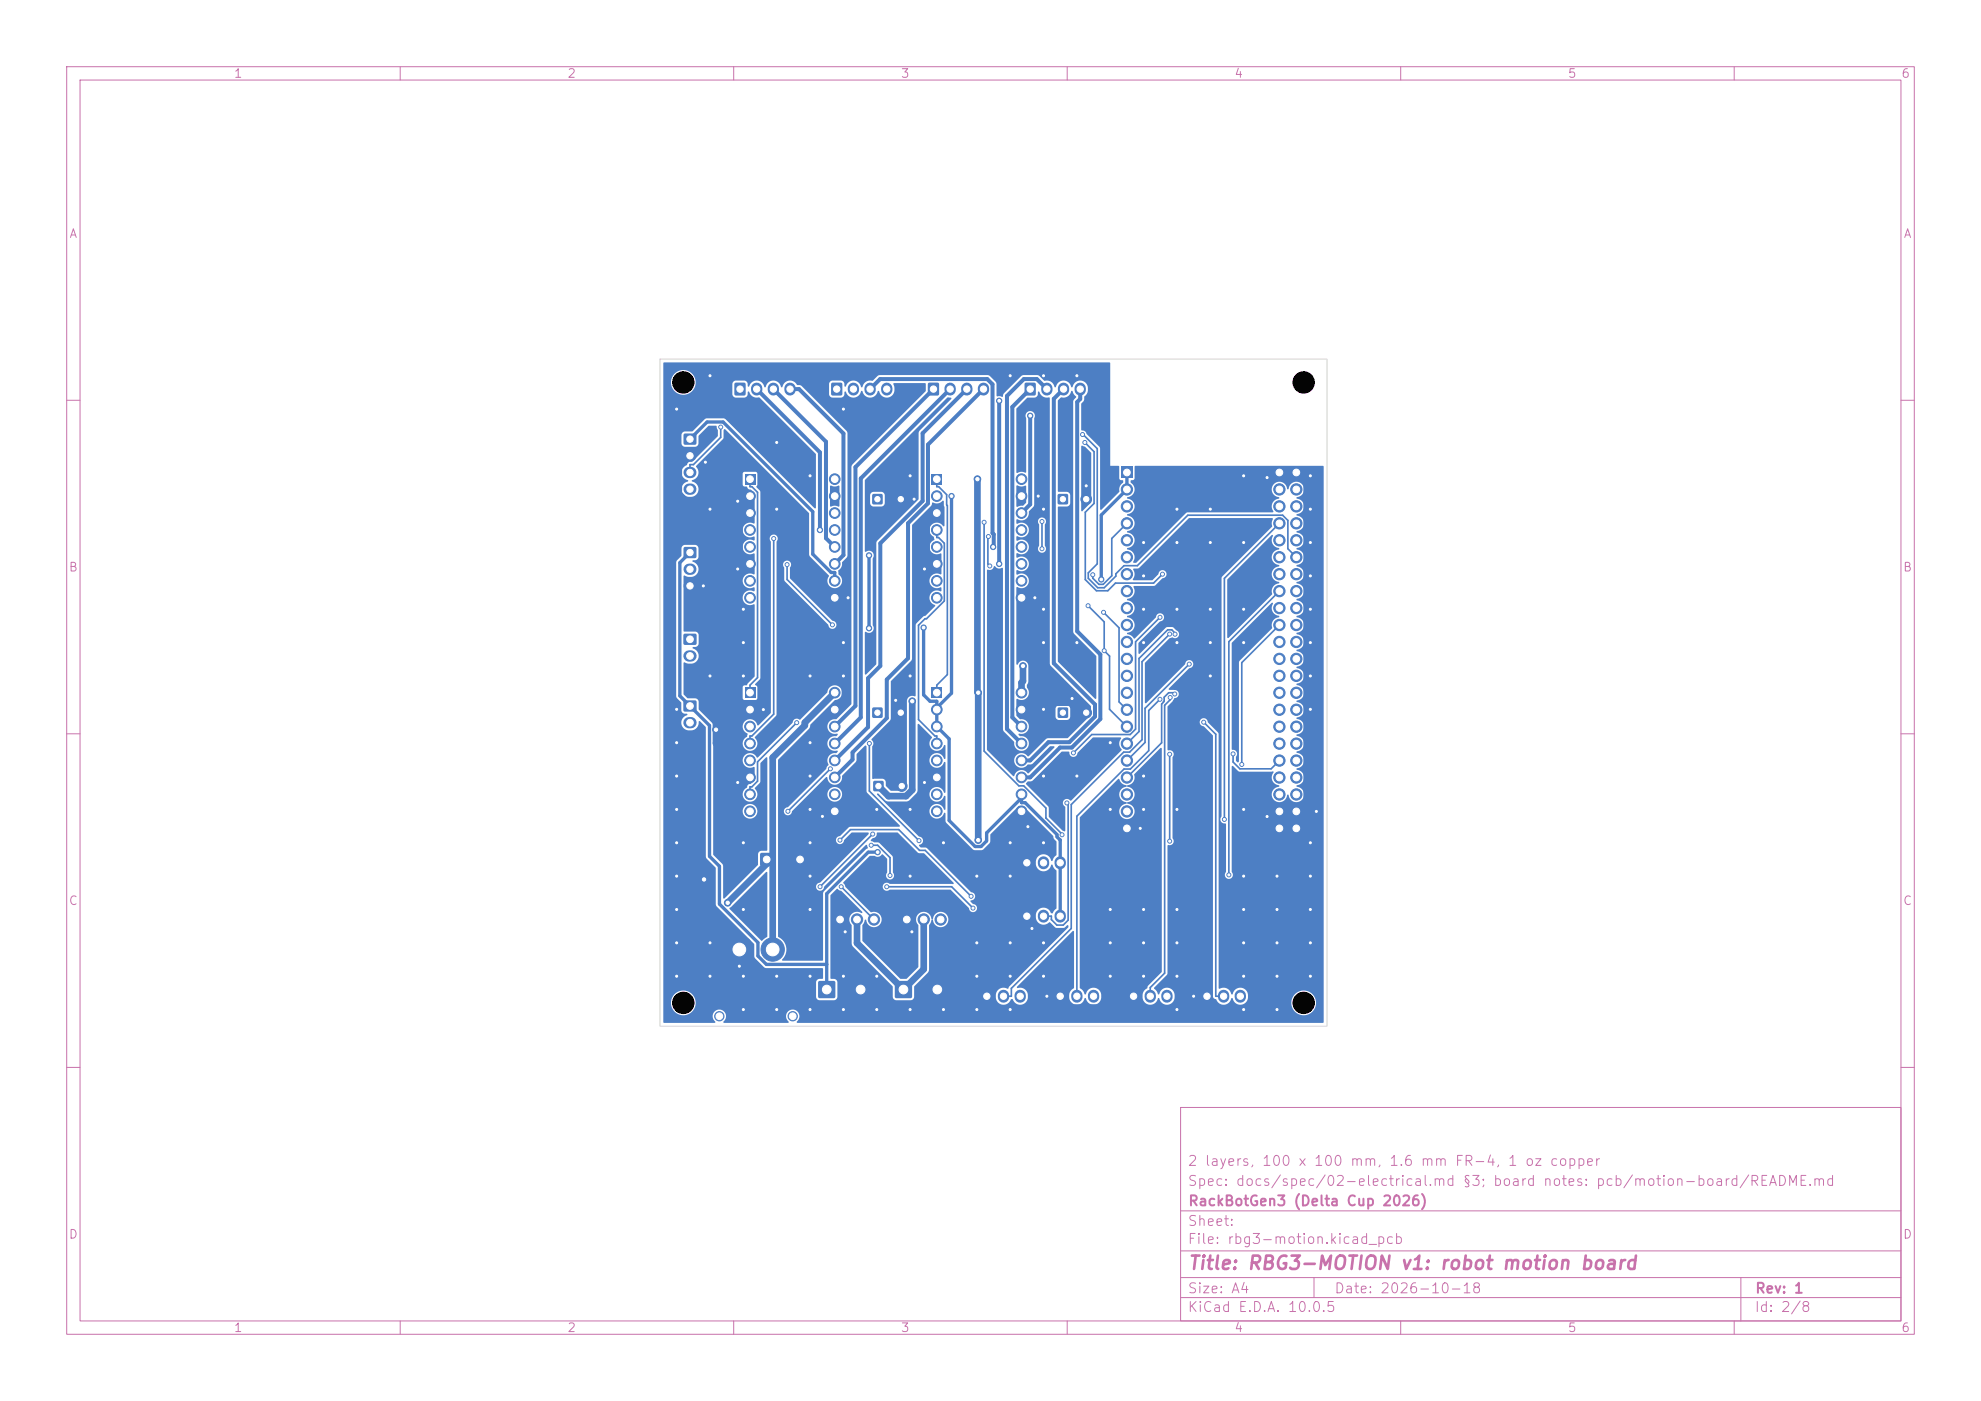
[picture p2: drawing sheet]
<svg xmlns="http://www.w3.org/2000/svg" width="297mm" height="210mm" viewBox="0 0 297 210" stroke-linecap="round" stroke-linejoin="round" font-family="sans-serif">
<defs><g id="words">
<text font-size="2" fill="#c872ab" x="178" y="190.8">Title: RBG3-MOTION v1: robot motion board</text>
<g font-size="1.5" fill="#c872ab">
<text x="178" y="178.1">Spec: docs/spec/02-electrical.md §3; board notes: pcb/motion-board/README.md</text>
<text x="178" y="175.1">2 layers, 100 x 100 mm, 1.6 mm FR-4, 1 oz copper</text>
<text x="178" y="184.1">Sheet:</text>
<text x="178" y="181.1">RackBotGen3 (Delta Cup 2026)</text>
<text x="178" y="186.8">File: rbg3-motion.kicad_pcb</text>
<text x="178" y="197">KiCad E.D.A. 10.0.5</text>
<text x="178" y="194.2">Size: A4</text>
<text x="200" y="194.2">Date: 2026-10-18</text>
<text x="263" y="197">Id: 2/8</text>
<text x="263" y="194.2">Rev: 1</text>
</g>
<g font-size="1.3" fill="#c872ab">
<text x="35" y="12">1</text>
<text x="85" y="12">2</text>
<text x="135" y="12">3</text>
<text x="185" y="12">4</text>
<text x="235" y="12">5</text>
<text x="285" y="12">6</text>
<text x="10.3" y="36">A</text>
<text x="285.3" y="36">A</text>
<text x="10.2" y="86">B</text>
<text x="285.2" y="86">B</text>
<text x="10.2" y="136">C</text>
<text x="285.2" y="136">C</text>
<text x="10.2" y="186">D</text>
<text x="285.2" y="186">D</text>
<text x="35" y="200">1</text>
<text x="85" y="200">2</text>
<text x="135" y="200">3</text>
<text x="185" y="200">4</text>
<text x="235" y="200">5</text>
<text x="285" y="200">6</text>
</g>
</g></defs>
<g fill="none" stroke="#c872ab" stroke-width=".15">
<path d="M10 10h277v190h-277zM12 12h273v186h-273zM60 10v2M110 10v2M160 10v2M210 10v2M260 10v2M10 60h2M285 60h2M10 110h2M285 110h2M10 160h2"/>
<path d="M177 166h108v32h-108zM285 160h2M60 198v2M110 198v2M160 198v2M177 194.5h108M177 191.5h108M177 187.5h108M177 181.5h108M197 191.5v3M210 198v2M260 198v2"/>
<path d="M261 191.5v6.5"/>
</g>
<path d="M169.2 148.4h1.5v1.8h-1.5z" fill="#4d7fc4"/>
<path d="M172.5 149.2v.3M175 149.2v.3" fill="none" stroke="#4d7fc4" stroke-width="1.7"/>
<path d="M153.7 57.4h1.5v1.8h-1.5z" fill="#4d7fc4"/>
<path d="M157 58.2v.2M159.5 58.2v.2M162 58.2v.2" fill="none" stroke="#4d7fc4" stroke-width="1.7"/>
<path d="M102.5 95.1h1.9v1.5h-1.9z" fill="#4d7fc4"/>
<path d="M103.3 98.3h.3" fill="none" stroke="#4d7fc4" stroke-width="1.7"/>
<path d="M130.8 106.1h1.5v1.5h-1.5z" fill="#4d7fc4"/>
<circle cx="135" cy="106.8" r=".8" fill="#4d7fc4" stroke="#4d7fc4" stroke-width=".15"/>
<path d="M130.8 74.1h1.5v1.5h-1.5z" fill="#4d7fc4"/>
<circle cx="135" cy="74.8" r=".8" fill="#4d7fc4" stroke="#4d7fc4" stroke-width=".15"/>
<path d="M158.6 74.1h1.5v1.5h-1.5z" fill="#4d7fc4"/>
<circle cx="162.9" cy="74.8" r=".8" fill="#4d7fc4" stroke="#4d7fc4" stroke-width=".15"/>
<path d="M168.1 70h1.7v1.7h-1.7z" fill="#4d7fc4"/>
<g fill="#4d7fc4" stroke="#4d7fc4" stroke-width=".15">
<circle cx="169" cy="73.4" r=".85"/>
<circle cx="169" cy="75.9" r=".85"/>
<circle cx="169" cy="78.4" r=".85"/>
<circle cx="169" cy="81" r=".85"/>
<circle cx="169" cy="83.5" r=".85"/>
<circle cx="169" cy="86.1" r=".85"/>
<circle cx="169" cy="88.6" r=".85"/>
<circle cx="169" cy="91.1" r=".85"/>
<circle cx="169" cy="93.7" r=".85"/>
<circle cx="169" cy="96.2" r=".85"/>
<circle cx="169" cy="98.8" r=".85"/>
<circle cx="169" cy="101.3" r=".85"/>
<circle cx="169" cy="103.8" r=".85"/>
<circle cx="169" cy="106.4" r=".85"/>
<circle cx="169" cy="108.9" r=".85"/>
<circle cx="169" cy="111.5" r=".85"/>
<circle cx="169" cy="114" r=".85"/>
<circle cx="169" cy="116.5" r=".85"/>
<circle cx="169" cy="119.1" r=".85"/>
<circle cx="169" cy="121.6" r=".85"/>
<circle cx="169" cy="124.2" r=".85"/>
<circle cx="191.8" cy="70.8" r=".85"/>
<circle cx="194.4" cy="70.8" r=".85"/>
<circle cx="191.8" cy="73.4" r=".85"/>
<circle cx="194.4" cy="73.4" r=".85"/>
<circle cx="191.8" cy="75.9" r=".85"/>
<circle cx="194.4" cy="75.9" r=".85"/>
<circle cx="191.8" cy="78.4" r=".85"/>
<circle cx="194.4" cy="78.4" r=".85"/>
<circle cx="191.8" cy="81" r=".85"/>
<circle cx="194.4" cy="81" r=".85"/>
<circle cx="191.8" cy="83.5" r=".85"/>
<circle cx="194.4" cy="83.5" r=".85"/>
<circle cx="191.8" cy="86.1" r=".85"/>
<circle cx="194.4" cy="86.1" r=".85"/>
<circle cx="191.8" cy="88.6" r=".85"/>
<circle cx="194.4" cy="88.6" r=".85"/>
<circle cx="191.8" cy="91.1" r=".85"/>
<circle cx="194.4" cy="91.1" r=".85"/>
<circle cx="191.8" cy="93.7" r=".85"/>
<circle cx="194.4" cy="93.7" r=".85"/>
<circle cx="191.8" cy="96.2" r=".85"/>
<circle cx="194.4" cy="96.2" r=".85"/>
<circle cx="191.8" cy="98.8" r=".85"/>
<circle cx="194.4" cy="98.8" r=".85"/>
<circle cx="191.8" cy="101.3" r=".85"/>
<circle cx="194.4" cy="101.3" r=".85"/>
<circle cx="191.8" cy="103.8" r=".85"/>
<circle cx="194.4" cy="103.8" r=".85"/>
<circle cx="191.8" cy="106.4" r=".85"/>
<circle cx="194.4" cy="106.4" r=".85"/>
<circle cx="191.8" cy="108.9" r=".85"/>
<circle cx="194.4" cy="108.9" r=".85"/>
<circle cx="191.8" cy="111.5" r=".85"/>
<circle cx="194.4" cy="111.5" r=".85"/>
<circle cx="191.8" cy="114" r=".85"/>
<circle cx="194.4" cy="114" r=".85"/>
<circle cx="191.8" cy="116.5" r=".85"/>
<circle cx="194.4" cy="116.5" r=".85"/>
<circle cx="191.8" cy="119.1" r=".85"/>
<circle cx="194.4" cy="119.1" r=".85"/>
<circle cx="191.8" cy="121.6" r=".85"/>
<circle cx="194.4" cy="121.6" r=".85"/>
<circle cx="191.8" cy="124.2" r=".85"/>
<circle cx="194.4" cy="124.2" r=".85"/>
</g>
<path d="M158.2 148.4h1.5v1.8h-1.5z" fill="#4d7fc4"/>
<path d="M161.5 149.2v.3M164 149.2v.3" fill="none" stroke="#4d7fc4" stroke-width="1.7"/>
<path d="M110.2 57.4h1.5v1.8h-1.5z" fill="#4d7fc4"/>
<path d="M113.4 58.2v.2M115.9 58.2v.2M118.4 58.2v.2" fill="none" stroke="#4d7fc4" stroke-width="1.7"/>
<path d="M114 127.9h1.9v1.9h-1.9z" fill="#4d7fc4"/>
<circle cx="119.9" cy="128.8" r="1" fill="#4d7fc4" stroke="#4d7fc4" stroke-width=".15"/>
<path d="M139.2 57.4h1.5v1.8h-1.5z" fill="#4d7fc4"/>
<path d="M142.4 58.2v.2M144.9 58.2v.2M147.5 58.2v.2" fill="none" stroke="#4d7fc4" stroke-width="1.7"/>
<path d="M153.2 128.4h1.5v1.8h-1.5z" fill="#4d7fc4"/>
<path d="M156.5 129.2v.3M159 129.2v.3" fill="none" stroke="#4d7fc4" stroke-width="1.7"/>
<path d="M153.2 136.4h1.5v1.8h-1.5z" fill="#4d7fc4"/>
<path d="M156.5 137.2v.3M159 137.2v.3" fill="none" stroke="#4d7fc4" stroke-width="1.7"/>
<path d="M134.2 147.1h2.5v2.5h-2.5z" fill="#4d7fc4"/>
<circle cx="140.5" cy="148.3" r="1.3" fill="#4d7fc4" stroke="#4d7fc4" stroke-width=".15"/>
<path d="M158.6 106.1h1.5v1.5h-1.5z" fill="#4d7fc4"/>
<circle cx="162.9" cy="106.8" r=".8" fill="#4d7fc4" stroke="#4d7fc4" stroke-width=".15"/>
<path d="M135.1 137h1.7v1.7h-1.7z" fill="#4d7fc4"/>
<g fill="#4d7fc4" stroke="#4d7fc4" stroke-width=".15">
<circle cx="138.5" cy="137.8" r=".85"/>
<circle cx="141" cy="137.8" r=".85"/>
</g>
<path d="M139.6 71h1.6v1.6h-1.6z" fill="#4d7fc4"/>
<g fill="#4d7fc4" stroke="#4d7fc4" stroke-width=".15">
<circle cx="140.4" cy="74.4" r=".8"/>
<circle cx="140.4" cy="76.9" r=".8"/>
<circle cx="140.4" cy="79.4" r=".8"/>
<circle cx="140.4" cy="82" r=".8"/>
<circle cx="140.4" cy="84.5" r=".8"/>
<circle cx="140.4" cy="87.1" r=".8"/>
<circle cx="140.4" cy="89.6" r=".8"/>
<circle cx="153.2" cy="89.6" r=".8"/>
<circle cx="153.2" cy="87.1" r=".8"/>
<circle cx="153.2" cy="84.5" r=".8"/>
<circle cx="153.2" cy="82" r=".8"/>
<circle cx="153.2" cy="79.4" r=".8"/>
<circle cx="153.2" cy="76.9" r=".8"/>
<circle cx="153.2" cy="74.4" r=".8"/>
<circle cx="153.2" cy="71.8" r=".8"/>
</g>
<path d="M102.5 65h1.8v1.6h-1.8z" fill="#4d7fc4"/>
<path d="M103.3 68.3h.3M103.3 70.8h.3M103.3 73.3h.3" fill="none" stroke="#4d7fc4" stroke-width="1.7"/>
<path d="M102.5 105.1h1.9v1.5h-1.9z" fill="#4d7fc4"/>
<path d="M103.3 108.3h.3" fill="none" stroke="#4d7fc4" stroke-width="1.7"/>
<path d="M122.7 147.1h2.5v2.5h-2.5z" fill="#4d7fc4"/>
<circle cx="129" cy="148.3" r="1.3" fill="#4d7fc4" stroke="#4d7fc4" stroke-width=".15"/>
<path d="M139.6 103h1.6v1.6h-1.6z" fill="#4d7fc4"/>
<g fill="#4d7fc4" stroke="#4d7fc4" stroke-width=".15">
<circle cx="140.4" cy="106.4" r=".8"/>
<circle cx="140.4" cy="108.9" r=".8"/>
<circle cx="140.4" cy="111.4" r=".8"/>
<circle cx="140.4" cy="114" r=".8"/>
<circle cx="140.4" cy="116.5" r=".8"/>
<circle cx="140.4" cy="119.1" r=".8"/>
<circle cx="140.4" cy="121.6" r=".8"/>
<circle cx="153.2" cy="121.6" r=".8"/>
<circle cx="153.2" cy="119.1" r=".8"/>
<circle cx="153.2" cy="116.5" r=".8"/>
<circle cx="153.2" cy="114" r=".8"/>
<circle cx="153.2" cy="111.4" r=".8"/>
<circle cx="153.2" cy="108.9" r=".8"/>
<circle cx="153.2" cy="106.4" r=".8"/>
<circle cx="153.2" cy="103.8" r=".8"/>
</g>
<path d="M111.6 71h1.6v1.6h-1.6z" fill="#4d7fc4"/>
<g fill="#4d7fc4" stroke="#4d7fc4" stroke-width=".15">
<circle cx="112.4" cy="74.4" r=".8"/>
<circle cx="112.4" cy="76.9" r=".8"/>
<circle cx="112.4" cy="79.4" r=".8"/>
<circle cx="112.4" cy="82" r=".8"/>
<circle cx="112.4" cy="84.5" r=".8"/>
<circle cx="112.4" cy="87.1" r=".8"/>
<circle cx="112.4" cy="89.6" r=".8"/>
<circle cx="125.1" cy="89.6" r=".8"/>
<circle cx="125.1" cy="87.1" r=".8"/>
<circle cx="125.1" cy="84.5" r=".8"/>
<circle cx="125.1" cy="82" r=".8"/>
<circle cx="125.1" cy="79.4" r=".8"/>
<circle cx="125.1" cy="76.9" r=".8"/>
<circle cx="125.1" cy="74.4" r=".8"/>
<circle cx="125.1" cy="71.8" r=".8"/>
</g>
<path d="M131 117.1h1.4v1.5h-1.4z" fill="#4d7fc4"/>
<circle cx="135.2" cy="117.8" r=".8" fill="#4d7fc4" stroke="#4d7fc4" stroke-width=".15"/>
<path d="M102.5 82h1.8v1.6h-1.8z" fill="#4d7fc4"/>
<path d="M103.3 85.3h.3M103.3 87.8h.3" fill="none" stroke="#4d7fc4" stroke-width="1.7"/>
<g fill="#4d7fc4" stroke="#4d7fc4" stroke-width=".15">
<circle cx="118.8" cy="152.3" r=".7"/>
<circle cx="107.8" cy="152.3" r=".7"/>
</g>
<path d="M109.3 140.9l.2-.2 .4-.1h1.9l.5 .1 .2 .3 .1 .4v1.9l-.2 .5-.2 .2-.4 .1h-1.9l-.5-.2-.2-.3-.1-.3v-1.9z" fill="#4d7fc4"/>
<circle cx="115.8" cy="142.3" r="1.75" fill="#4d7fc4" stroke="#4d7fc4" stroke-width=".15"/>
<path d="M147.2 148.4h1.5v1.8h-1.5z" fill="#4d7fc4"/>
<path d="M150.5 149.2v.3M153 149.2v.3" fill="none" stroke="#4d7fc4" stroke-width="1.7"/>
<path d="M180.2 148.4h1.5v1.8h-1.5z" fill="#4d7fc4"/>
<path d="M183.5 149.2v.3M186 149.2v.3" fill="none" stroke="#4d7fc4" stroke-width="1.7"/>
<path d="M111.6 103h1.6v1.6h-1.6z" fill="#4d7fc4"/>
<g fill="#4d7fc4" stroke="#4d7fc4" stroke-width=".15">
<circle cx="112.4" cy="106.4" r=".8"/>
<circle cx="112.4" cy="108.9" r=".8"/>
<circle cx="112.4" cy="111.4" r=".8"/>
<circle cx="112.4" cy="114" r=".8"/>
<circle cx="112.4" cy="116.5" r=".8"/>
<circle cx="112.4" cy="119.1" r=".8"/>
<circle cx="112.4" cy="121.6" r=".8"/>
<circle cx="125.1" cy="121.6" r=".8"/>
<circle cx="125.1" cy="119.1" r=".8"/>
<circle cx="125.1" cy="116.5" r=".8"/>
<circle cx="125.1" cy="114" r=".8"/>
<circle cx="125.1" cy="111.4" r=".8"/>
<circle cx="125.1" cy="108.9" r=".8"/>
<circle cx="125.1" cy="106.4" r=".8"/>
<circle cx="125.1" cy="103.8" r=".8"/>
</g>
<path d="M125.1 137h1.7v1.7h-1.7z" fill="#4d7fc4"/>
<g fill="#4d7fc4" stroke="#4d7fc4" stroke-width=".15">
<circle cx="128.5" cy="137.8" r=".85"/>
<circle cx="131" cy="137.8" r=".85"/>
</g>
<path d="M124.7 57.4h1.5v1.8h-1.5z" fill="#4d7fc4"/>
<path d="M127.9 58.2v.2M130.4 58.2v.2M132.9 58.2v.2" fill="none" stroke="#4d7fc4" stroke-width="1.7"/>
<g fill="#4d7fc4" stroke="#4d7fc4" stroke-width=".15">
<circle cx="130.3" cy="94.2" r=".4"/>
<circle cx="130.3" cy="83.3" r=".4"/>
<circle cx="131.6" cy="127.7" r=".4"/>
<circle cx="151.5" cy="151.3" r=".3"/>
<circle cx="191.5" cy="131.3" r=".3"/>
<circle cx="155.2" cy="89.6" r=".3"/>
<circle cx="110.8" cy="144.8" r=".3"/>
<circle cx="105.4" cy="87.8" r=".3"/>
<circle cx="121.4" cy="116.3" r=".3"/>
<circle cx="101.4" cy="121.3" r=".3"/>
<circle cx="136.4" cy="131.3" r=".3"/>
<circle cx="196.5" cy="81.3" r=".3"/>
<circle cx="166.5" cy="146.3" r=".3"/>
<circle cx="101.4" cy="61.3" r=".3"/>
<circle cx="116.4" cy="146.3" r=".3"/>
<circle cx="111.4" cy="101.3" r=".3"/>
<circle cx="171" cy="124.2" r=".3"/>
<circle cx="121.4" cy="121.3" r=".3"/>
<circle cx="176.5" cy="141.3" r=".3"/>
<circle cx="106.4" cy="146.3" r=".3"/>
<circle cx="196.5" cy="146.3" r=".3"/>
<circle cx="101.4" cy="131.3" r=".3"/>
<circle cx="131.4" cy="121.3" r=".3"/>
<circle cx="181.5" cy="76.3" r=".3"/>
<circle cx="156.5" cy="56.3" r=".3"/>
<circle cx="181.5" cy="101.3" r=".3"/>
<circle cx="141.4" cy="151.3" r=".3"/>
<circle cx="111.4" cy="126.3" r=".3"/>
<circle cx="181.5" cy="91.3" r=".3"/>
<circle cx="186.5" cy="96.3" r=".3"/>
<circle cx="126.4" cy="101.3" r=".3"/>
<circle cx="156.5" cy="116.3" r=".3"/>
<circle cx="151.5" cy="126.3" r=".3"/>
<circle cx="138.6" cy="85.3" r=".3"/>
<circle cx="136.7" cy="139.7" r=".3"/>
<circle cx="137" cy="74.8" r=".3"/>
<circle cx="111.4" cy="136.3" r=".3"/>
<circle cx="186.5" cy="136.3" r=".3"/>
<circle cx="146.5" cy="131.3" r=".3"/>
<circle cx="176.5" cy="76.3" r=".3"/>
<circle cx="196.5" cy="126.3" r=".3"/>
<circle cx="197.4" cy="121.6" r=".3"/>
<circle cx="176.5" cy="151.3" r=".3"/>
<circle cx="127.1" cy="89.6" r=".3"/>
<circle cx="190" cy="71.6" r=".3"/>
<circle cx="126.4" cy="151.3" r=".3"/>
<circle cx="101.4" cy="141.3" r=".3"/>
<circle cx="106.4" cy="141.3" r=".3"/>
<circle cx="176.5" cy="96.3" r=".3"/>
<circle cx="111.4" cy="151.3" r=".3"/>
<circle cx="186.5" cy="146.3" r=".3"/>
<circle cx="186.5" cy="91.3" r=".3"/>
<circle cx="121.4" cy="71.3" r=".3"/>
<circle cx="154.7" cy="139.2" r=".3"/>
<circle cx="151.5" cy="141.3" r=".3"/>
<circle cx="196.5" cy="136.3" r=".3"/>
<circle cx="101.4" cy="146.3" r=".3"/>
<circle cx="107.3" cy="109.4" r=".5"/>
<circle cx="191.5" cy="141.3" r=".3"/>
<circle cx="136.4" cy="101.3" r=".3"/>
<circle cx="101.4" cy="116.3" r=".3"/>
<circle cx="101.4" cy="136.3" r=".3"/>
<circle cx="151.5" cy="146.3" r=".3"/>
<circle cx="121.4" cy="136.3" r=".3"/>
<circle cx="186.5" cy="151.3" r=".3"/>
<circle cx="171.5" cy="146.3" r=".3"/>
<circle cx="111.4" cy="96.3" r=".3"/>
<circle cx="161.5" cy="56.3" r=".3"/>
<circle cx="101.4" cy="126.3" r=".3"/>
<circle cx="171.5" cy="81.3" r=".3"/>
<circle cx="110.6" cy="117.3" r=".3"/>
<circle cx="176.5" cy="91.3" r=".3"/>
<circle cx="131.4" cy="146.3" r=".3"/>
<circle cx="179" cy="149.3" r=".3"/>
<circle cx="157" cy="149.3" r=".3"/>
<circle cx="121.4" cy="126.3" r=".3"/>
<circle cx="106.4" cy="101.3" r=".3"/>
<circle cx="181.5" cy="96.3" r=".3"/>
<circle cx="151.5" cy="56.3" r=".3"/>
<circle cx="126.7" cy="139.7" r=".3"/>
<circle cx="155.7" cy="74.4" r=".3"/>
<circle cx="105.8" cy="69.3" r=".3"/>
<circle cx="186.5" cy="121.3" r=".3"/>
<circle cx="136.4" cy="151.3" r=".3"/>
<circle cx="196.5" cy="76.3" r=".3"/>
<circle cx="191.5" cy="136.3" r=".3"/>
<circle cx="138.6" cy="117.3" r=".3"/>
<circle cx="156.5" cy="146.3" r=".3"/>
<circle cx="123.3" cy="122.4" r=".3"/>
<circle cx="121.4" cy="146.3" r=".3"/>
<circle cx="131.4" cy="151.3" r=".3"/>
<circle cx="146.5" cy="141.3" r=".3"/>
<circle cx="196.5" cy="86.3" r=".3"/>
<circle cx="106.4" cy="76.3" r=".3"/>
<circle cx="156.5" cy="91.3" r=".3"/>
<circle cx="196.5" cy="141.3" r=".3"/>
<circle cx="101.4" cy="106.3" r=".3"/>
<circle cx="166.5" cy="111.3" r=".3"/>
<circle cx="126.4" cy="61.3" r=".3"/>
<circle cx="101.4" cy="111.3" r=".3"/>
<circle cx="171.5" cy="121.3" r=".3"/>
<circle cx="111.4" cy="146.3" r=".3"/>
<circle cx="196.5" cy="106.3" r=".3"/>
<circle cx="136.4" cy="71.3" r=".3"/>
<circle cx="186.5" cy="71.3" r=".3"/>
<circle cx="116.4" cy="76.3" r=".3"/>
<circle cx="136.4" cy="121.3" r=".3"/>
<circle cx="162.9" cy="72.8" r=".3"/>
<circle cx="121.4" cy="111.3" r=".3"/>
<circle cx="191.5" cy="151.3" r=".3"/>
<circle cx="176.5" cy="121.3" r=".3"/>
<circle cx="166.5" cy="136.3" r=".3"/>
<circle cx="121.4" cy="131.3" r=".3"/>
<circle cx="134.3" cy="105" r=".3"/>
<circle cx="110.6" cy="85.3" r=".3"/>
<circle cx="126.4" cy="146.3" r=".3"/>
<circle cx="154.1" cy="123.9" r=".3"/>
<circle cx="156.5" cy="141.3" r=".3"/>
<circle cx="166.5" cy="141.3" r=".3"/>
<circle cx="160.7" cy="104.7" r=".3"/>
<circle cx="126.4" cy="96.3" r=".3"/>
<circle cx="191.5" cy="146.3" r=".3"/>
<circle cx="181.5" cy="81.3" r=".3"/>
<circle cx="186.5" cy="81.3" r=".3"/>
<circle cx="156.5" cy="126.3" r=".3"/>
<circle cx="114.4" cy="106.4" r=".3"/>
<circle cx="171.5" cy="116.3" r=".3"/>
<circle cx="106.4" cy="56.3" r=".3"/>
<circle cx="171.5" cy="141.3" r=".3"/>
<circle cx="196.5" cy="96.3" r=".3"/>
<circle cx="176.5" cy="146.3" r=".3"/>
<circle cx="176.5" cy="81.3" r=".3"/>
<circle cx="146.5" cy="146.3" r=".3"/>
<circle cx="156.5" cy="106.3" r=".3"/>
<circle cx="141.4" cy="126.3" r=".3"/>
<circle cx="171.5" cy="96.3" r=".3"/>
<circle cx="176.5" cy="136.3" r=".3"/>
<circle cx="156.5" cy="96.3" r=".3"/>
<circle cx="196.5" cy="71.3" r=".3"/>
<circle cx="161.5" cy="116.3" r=".3"/>
<circle cx="121.4" cy="101.3" r=".3"/>
<circle cx="151.5" cy="131.3" r=".3"/>
<circle cx="166.5" cy="121.3" r=".3"/>
<circle cx="186.5" cy="131.3" r=".3"/>
<circle cx="116.4" cy="66.3" r=".3"/>
<circle cx="146.5" cy="151.3" r=".3"/>
<circle cx="116.4" cy="151.3" r=".3"/>
<circle cx="111.4" cy="91.3" r=".3"/>
<circle cx="110.6" cy="75.1" r=".3"/>
<circle cx="186.5" cy="141.3" r=".3"/>
<circle cx="156.5" cy="76.3" r=".3"/>
<circle cx="171.5" cy="86.3" r=".3"/>
<circle cx="196.5" cy="91.3" r=".3"/>
<circle cx="171.5" cy="91.3" r=".3"/>
<circle cx="196.5" cy="131.3" r=".3"/>
<circle cx="171.5" cy="136.3" r=".3"/>
<circle cx="105.6" cy="131.8" r=".5"/>
<circle cx="161.5" cy="96.3" r=".3"/>
<circle cx="190" cy="122.4" r=".3"/>
<circle cx="196.5" cy="101.3" r=".3"/>
<circle cx="121.4" cy="151.3" r=".3"/>
<circle cx="175.4" cy="104.6" r=".3"/>
<circle cx="142.7" cy="74.4" r=".4"/>
<circle cx="165.1" cy="86.9" r=".4"/>
<circle cx="138.5" cy="94.1" r=".4"/>
<circle cx="165.5" cy="97.5" r=".3"/>
<circle cx="163.1" cy="90.8" r=".3"/>
<circle cx="116" cy="80.7" r=".3"/>
<circle cx="146.7" cy="103.8" r=".5"/>
<circle cx="153.4" cy="99.8" r=".5"/>
<circle cx="109.1" cy="135.3" r=".5"/>
<circle cx="146.7" cy="125.9" r=".5"/>
<circle cx="146.5" cy="71.8" r=".5"/>
<circle cx="162.3" cy="65.1" r=".3"/>
<circle cx="186.2" cy="114.6" r=".3"/>
<circle cx="165.5" cy="91.8" r=".3"/>
<circle cx="163.8" cy="86.2" r=".3"/>
<circle cx="118" cy="84.6" r=".3"/>
<circle cx="124.8" cy="93.7" r=".3"/>
<circle cx="156.2" cy="78.2" r=".3"/>
<circle cx="156.2" cy="82.3" r=".3"/>
<circle cx="148.2" cy="80.4" r=".3"/>
<circle cx="148.4" cy="84.8" r=".3"/>
<circle cx="119.4" cy="108.3" r=".3"/>
<circle cx="124.5" cy="115.2" r=".3"/>
<circle cx="118.1" cy="121.6" r=".3"/>
<circle cx="176.2" cy="95.1" r=".3"/>
<circle cx="178.3" cy="99.6" r=".3"/>
<circle cx="176.1" cy="104" r=".3"/>
<circle cx="183.6" cy="122.8" r=".3"/>
<circle cx="108.1" cy="64" r=".3"/>
<circle cx="162.6" cy="66.3" r=".3"/>
<circle cx="174.3" cy="86.1" r=".3"/>
<circle cx="132.9" cy="132.9" r=".3"/>
<circle cx="145.9" cy="136.1" r=".3"/>
<circle cx="184.2" cy="131.1" r=".3"/>
<circle cx="130.8" cy="125" r=".3"/>
<circle cx="160.9" cy="112.9" r=".3"/>
<circle cx="122.9" cy="132.9" r=".3"/>
<circle cx="173.9" cy="92.5" r=".3"/>
<circle cx="145.6" cy="134.4" r=".3"/>
<circle cx="125.9" cy="125.9" r=".3"/>
<circle cx="159.2" cy="125.1" r=".3"/>
<circle cx="147.5" cy="78.3" r=".3"/>
<circle cx="184.9" cy="113" r=".3"/>
<circle cx="173.9" cy="104.8" r=".3"/>
<circle cx="133.4" cy="131.2" r=".3"/>
<circle cx="130.6" cy="126.7" r=".3"/>
<circle cx="130.3" cy="111.4" r=".3"/>
<circle cx="137.8" cy="126" r=".3"/>
<circle cx="122.9" cy="79.4" r=".4"/>
<circle cx="175.4" cy="126.1" r=".3"/>
<circle cx="175.4" cy="113.1" r=".3"/>
<circle cx="160" cy="120.4" r=".3"/>
<circle cx="136.8" cy="105.1" r=".5"/>
<circle cx="180.5" cy="108.3" r=".3"/>
<circle cx="126.1" cy="132.9" r=".3"/>
<circle cx="149.8" cy="84.5" r=".4"/>
<circle cx="149.8" cy="60.1" r=".4"/>
<circle cx="148.9" cy="82" r=".4"/>
<circle cx="154.5" cy="62.3" r=".4"/>
<circle cx="175.4" cy="95" r=".3"/>
</g>
<path d="M103.4 65.8l2.6-2.5h2.4l13.5 13.4v6.4l2.7 2.7h.5v1.3M142.7 74.4v29.5l-1.9 1.8h-.4M169 70.8v2.6l-3.9 3.8v9.7M103.4 82.8l-1.5 1.5v20l4.5 4.5v19.6l1.5 1.4v5.7l5.7 5.8v2l1.3 1.3h9M130.3 83.3v10.9M138.5 94.1v10.1l.9 .9h1v3.8l1.9 1.9v12.2l3.9 3.9h.9l.8-.8v-1.3l5.3-5.2M153.2 119.1v1.2h.5l4.8 4.8v.3l.5 .5M131.6 127.7h-1.4l-6.3 6.3v14.3M159 125.9h.1M159 125.9v11.4" fill="none" stroke="#4d7fc4" stroke-width=".5"/>
<g fill="none" stroke="#4d7fc4" stroke-width="1">
<path d="M103.4 68.3l-1.6 1.7v4l2.8 2.9h7.8v-2.5M110.9 76.9v6l1.5 1.6M140.4 76.9l-1.5 1.5v4.6l1.5 1.5M146.5 71.8l.2 54.1M194.4 70.8l1.5 1.6v47.7l-1.5 1.5v2.6M103.4 87.8v1.6l3.9 3.9v18.1l5.1 5.1M125.1 89.6v1.5l1.6 1.5v12.2l-1.6 1.6M153.2 89.6v1.5l2 2v12.7l-.5 .6h-1.5M153.4 99.8v2.3l-.2 .2v1.5M112.4 106.4h-1.5l-3 3h-.6M125.1 103.8l-4.4 4.5v.4l-4.9 4.9v28.7M135 106.8v10.9l.2 .1"/>
<path d="M136.8 105.1v13.3l-1 .9h-2.6l-1.5-1.5M155.2 105.3h6.1l1.6 1.5M105.6 131.8v5.2l5.2 5.3M115.8 128.8h-.9v.7l-5.8 5.8M125.1 121.6v1.5l-5.2 5.2v.5M125.9 137.8v7.5l3.1 3M128.5 137.8v3.6l6.9 6.9 3.1-3v-7.5M153.2 121.6v1.5l.8 .8v13.4M191.8 121.6v2.6M159 149.3l1.7 1.7h7.5l1.8-1.7"/>
</g>
<g fill="none" stroke="#4d7fc4" stroke-width=".25">
<path d="M108.1 64v1.6l-4.1 4h-.6v1.2M112.4 71.8v1.2h.3l.9 .8v27.8l-1.2 1.1v1.1M140.4 79.4v1.2h.3l.9 .8v8.7l-2.7 2.6h-.2l-1 1v14.2l2.5 2.4h.2v1.1M140.4 71.8v1.2h.3l1.2 1.2v1.5l.1 .1v25.3l-1.6 1.6v1.1M147.5 78.3v34.3l5.3 5.2h.7l3.3 3.3v1.5M156.2 78.2v4.1M162.3 65.1l2.2 2.1v17.3l-1.3 1.4v.8l1.4 1.4h1l1.7-1.7v-.4l1.2-1.2h2l7.6-7.6h14.2l.8 .8v4.3l1.3 1.2M162.6 66.3l1.4 1.4v7.8l-1.3 1.3v10.1l1.7 1.7h1.7l1.1-1.2h5.7l1.4-1.3M169 78.4l-2.3 2.3v5.6l-1.3 1.3h-.6l-1-.9v-.5M191.8 78.4l-8.2 8.3v36.1M116 80.7v26.4l-3.3 3.2h-.3v1.1M118 84.6v2.3l6.8 6.8"/>
<path d="M148.2 80.4l-.1 4.2 .3 .2M163.1 90.8l2.4 2.4v4.3l.9 .8v8l2.6 2.6M165.5 91.8l2.3 2.3v11.1l1.2 1.2M173.9 92.5l-3.6 3.7v13.1l-.9 .8h-5.7l-2.8 2.8M175.4 95l-4.2 4.2v11.7l-1.8 1.8h-.9l-7.9 7.9v18.6l-9 9v1.1h-1.1M176.2 95.1v-.2l-.5-.5h-.6l-4.3 4.3v11l-1.8 1.8M178.3 99.6l-6.6 6.6v5.1l-2.7 2.7M191.8 93.7l-5.6 5.6v15.3M191.8 88.6l-7.6 7.6v34.9M119.4 108.3l-5.8 5.9v2.9l-.9 .8h-.3v1.2M124.5 115.2l-6.4 6.4M130.3 111.4v7.2l7.5 7.4"/>
<path d="M173.9 104.8l-1.7 1.7v6l-2.7 2.8h-1l-7 7v27M175.4 113.1v13M175.4 104.6v.3l-.8 .8v40.2l-2.1 2.1v1.3M176.1 104l-.2-.2h-.7l-.7 .7a1.09 1.09 0 0 1-.3 1v5.8l-5.2 5.2M180.5 108.3l1.8 1.8v39.2h1.2M184.9 113v1.2l1 1h4.7l1.2-1.2M125.9 125.9l1.6-1.5h7.2l3.2 3.1h.8l6.9 6.9M126.1 132.9l4.9 4.9M130.6 126.7h1l1.8 1.9v2.6M130.8 125l-7.9 7.9M132.9 132.9h9.8l3.2 3.2M156.8 122.6h.1"/>
<path d="M156.8 122.6l2.4 2.5M160 120.4l.1 .1v17.4l-.7 .8h-.9l-.9-.9v-.5h-1.1"/>
</g>
<g fill="none" stroke="#4d7fc4" stroke-width=".6">
<path d="M113.4 58.3l9.5 9.5v11.6M115.9 58.3l7.9 7.9v14.5l1.3 1.3M118.4 58.3h1.4l6.7 6.7v18.2l-1.4 1.3M130.4 58.3l1.6-1.5h16l.8 .8v22.3l.2 .2v1.8l-.1 .1M139.9 58.3l-11.6 11.7v35.8l-3.2 3.1M142.4 58.3l-13.3 13.4v35.8l-4 3.9M144.9 58.3l-6.6 6.6v10.2l-6.3 6.3v18.4l-1.9 1.9v7.3l-5 5M147.5 58.3l-8.4 8.3v8.8l-3 3v20.3l-3.1 3.2v5.7l-5.2 5.2v1.1l-2.7 2.6M154.5 58.3l-2.7 2.7v46.5l1.4 1.4M157 58.3l-1.6-1.5h-1.9l-2.5 2.6v49.9l2.2 2.1M159.5 58.3l-1.5 1.5v39.6l6.2 6.2v1.8l-3.9 3.9h-3.1l-2.7 2.7h-1.3M162 58.3v1.5l-.5 .5v34.3l3.5 3.5v9.7l-4.3 4.3h-1.8l-4.4 4.4h-1.3"/>
<path d="M149.8 60.1v24.4M154.5 62.3v13.3l-1.3 1.3"/>
</g>
<g fill="#4d7fc4">
<path d="M124.5 72.8h.1a1.48 1.48 0 0 0 1.2 0l.1 3-.2 .2-.5-.2-.7 .2-.1-.1z"/>
<path d="M99.5 54.4l66.8-.1 .2 .1v15.4l1.3 .1v1.8l.1 .2 .5 .1v.4a1.35 1.35 0 0 0-.6 1.3l-2.7 2.7h-.1l-.1-9.2-.1-.2-1.9-2a.75 .75 0 0 0-.8-.5v-4a1.28 1.28 0 0 0 .5-1.1 1.3 1.3 0 0 0 .5-1.4 1.19 1.19 0 0 0-1.2-1 1.19 1.19 0 0 0-1.2 1.1l-.1-.1a1.2 1.2 0 0 0-1.2-1 1.2 1.2 0 0 0-1.2 1.1l-.1-.1a1.27 1.27 0 0 0-1.6-.9l-.7-.8-.3-.1-2.2 .1-2.8 2.7-.2 .5h-.1l-.8-.1v-2l-1-1.1-.3-.1h-16.2l-.3 .1-.8 .8a1.27 1.27 0 0 0-1.6 1l-.1-.1a1.18 1.18 0 0 0-1.1-1 1.18 1.18 0 0 0-1.2 .9l-.2-.1a.6 .6 0 0 0-.5-.8h-1.3l-.3 .2-.2 .4v1.5a.54 .54 0 0 0 .5 .5l1.5-.1 .3-.3v-.5h.2a1.21 1.21 0 0 0 1.2 .9 1.21 1.21 0 0 0 1.2-1h.1a1.2 1.2 0 0 0 1.2 1 1.2 1.2 0 0 0 1.2-1h.1a1.16 1.16 0 0 0 1.2 1 1.16 1.16 0 0 0 1.1-1.1v-.6l-.2-.4 .1-.1 4.8 .1v1.2l-11 11-.1 .2v35.6l-2.3 2.3a1.15 1.15 0 0 0-1.4 1.2 1.15 1.15 0 0 0 1.6 1 .37 .37 0 0 1-.6 .4 1.14 1.14 0 0 0-.9 1.3 1.14 1.14 0 0 0 1.5 .8 .38 .38 0 0 1-.6 .4 1.1 1.1 0 0 0-.8 1.7l-.3 .7-5.7 5.7a.62 .62 0 0 0-.7 .6 .62 .62 0 0 0 .6 .6 .62 .62 0 0 0 .7-.6l2.6-2.6h2.6a1.1 1.1 0 0 0 1.6 1.1 1.1 1.1 0 0 0 .3-1.9 1.1 1.1 0 0 0-1.8 .6l-.1 .2h-2.6l2.4-2.5h.2a1.14 1.14 0 0 0 1.3 1.1 1.14 1.14 0 0 0 1-1.3l2-2.1 .1-.3 .1-.9 1.2-1.2h.2v6.9l5 5.1-.1 .1h-7.3l-1.6 1.4a.62 .62 0 0 0-.6 .7 .62 .62 0 0 0 .7 .6 .62 .62 0 0 0 .6-.7l1.1-1.1 2.5 .1v.2l-7.3 7.2a.61 .61 0 0 0-.5 .7 .61 .61 0 0 0 .6 .5 .61 .61 0 0 0 .6-.6l6.2-6.2h.2l.1 .5-.3 .1-6.4 6.5v10.2h-6l-.2-.1a2.18 2.18 0 0 0-.6-3.5v-26.5l4.7-4.6 .2-.7 3.6-3.6a1.12 1.12 0 0 0 1.2-1.2 1.12 1.12 0 0 0-1.2-1.1 1.12 1.12 0 0 0-1.1 1.1l-4.1 4.1a.65 .65 0 0 0-.7-.1 .65 .65 0 0 0-.4 .6l-5.2 5.1h-.2a1.11 1.11 0 0 0-1.5-.5 1.11 1.11 0 0 0-.4 1.6 1.11 1.11 0 0 0 1.5 .3l.1 .2v1.8l-.6 .6a.55 .55 0 0 0-.5 .6 1.11 1.11 0 0 0-.4 1.6 1.11 1.11 0 0 0 1.6 .2 1.11 1.11 0 0 0 0-1.7l.8-1v-2.8l1-.9v.1v13.8l-.1 .1h-.7a.54 .54 0 0 0-.6 .5v1.7l-5 5h-.2v-4.9l-.1-.3-1.4-1.4v-6.6h4.4a1.1 1.1 0 0 0 1.6 1.1 1.1 1.1 0 0 0 .3-1.8 1.1 1.1 0 0 0-1.8 .6l-.1 .1h-4.4v-12.7h4.4a1.1 1.1 0 0 0 .7 1.1l.1 .2a.79 .79 0 0 1-.5 .7 1.11 1.11 0 0 0 .2 1.5 1.11 1.11 0 0 0 1.5-.2 1.11 1.11 0 0 0-.1-1.5l3.1-3.3 .1-.2v-22.5h1l.2 .5v1.8l.1 .2 6.5 6.5a.62 .62 0 0 0 .6 .7 .62 .62 0 0 0 .6-.7 .62 .62 0 0 0-.6-.6l-6.3-6.3-.1-1.6a.62 .62 0 0 0-.1-1 .62 .62 0 0 0-.9 .5h-1v-3.4a.62 .62 0 0 0 0-.9 .62 .62 0 0 0-.8 0 .62 .62 0 0 0 0 .9v25.6l-1.9 1.9a.33 .33 0 0 1-.3-.4 1.1 1.1 0 0 0-1.2-.5 1.1 1.1 0 0 0-.9 1h-4.4l-.1-.4-2-2-.1-1.3-.1-.3-.4-.1h-1.1l-.6-.6v-4.7a.48 .48 0 0 1 .6 .1h.6a1.17 1.17 0 0 0 1-1.1 1.17 1.17 0 0 0-.8-1.2v-.2h.4l.4-.3v-1.6l-.1-.3-.3-.1h-1.7l-.1-.1v-8.2a.3 .3 0 0 1 .5 0l.1 .1a1.23 1.23 0 0 0 1.6-1 1.29 1.29 0 0 0-.9-1.4l.1-.1a.66 .66 0 0 0 .8-.5v-1.3l-.1-.4-.4-.1h-1.6l-.3 .1-.1 .3v1.2l-.7 .7-.1 .3v20.1l.1 .2 .6 .7v1.2a.65 .65 0 0 0 .9 .5l.1 .1a1.2 1.2 0 0 0-1 1.3 1.2 1.2 0 0 0 1.1 1.1 1.3 1.3 0 0 0 1.4-.6l.2-.7 .1-.1 .9 .9v19.4l.1 .3 1.4 1.4v5.5l.1 .3 5.6 5.6 .1 1.9 .1 .2 1.4 1.4 .2 .1h8.5l.1 1.6-.8 .1-.2 .4v2.5l.5 .2h2.4l.2-.5v-2.2l-.2-.4-.7-.1-.1-.1v-12.4l1-1 .6 .3 3.2 3.2-.1 .2a1.19 1.19 0 0 0-1.6 .2 1.19 1.19 0 0 0 .1 1.6v2.8l.1 .3 6 6v1.6a.54 .54 0 0 0 .6 .5h2.1l.4-.1 .1-.4 .1-1.6 2.1-2.1 .1-.3v-6.7l.4-.8h.2a1.16 1.16 0 0 0 1.5 1.1 1.16 1.16 0 0 0 .5-1.9 1.16 1.16 0 0 0-1.9 .3l-.1 .4h-.2a1.17 1.17 0 0 0-1.7-1 1.17 1.17 0 0 0-.3 1.9v6.3l-1.7 1.7h-1l-5.7-5.6v-2.4l.4-.8h.2a1.17 1.17 0 0 0 1.3 1.1 1.17 1.17 0 0 0 .9-1.5 1.17 1.17 0 0 0-1.5-.8l-3.8-3.7-.4-.7 4-4h.7l.2 .1a.85 .85 0 0 0 1-.3l.7 .7v2a.62 .62 0 0 0 0 .9 .62 .62 0 0 0 .9 0 .62 .62 0 0 0 0-.9v-2.3l-.1-.2-2-1.9-.7-.1-.5-.2v-.2l.2-.2a.74 .74 0 0 0 .7-.9h3.1l3 3 1 .1 4.4 4.5-.1 .1h-9.5a.61 .61 0 0 0-.9 0 .61 .61 0 0 0 .1 .9 .61 .61 0 0 0 .8-.1h9.1l2.7 2.8a.62 .62 0 0 0 .7 .6 .62 .62 0 0 0 .6-.6 .62 .62 0 0 0-.7-.6l-.3-.3v-.2a.63 .63 0 0 0 .7-.6 .63 .63 0 0 0-.6-.7l-6.6-6.6-1-.1-.2-.2v-.2a.63 .63 0 0 0 .6-.6 .63 .63 0 0 0-.7-.6l-6.2-6.4h.2l1.3 1.1h2.9l.4-.1 1.1-1.1 .2-.4v-9.9l.2-.1 1.9 2.1a1.12 1.12 0 0 0 .2 1.8 1.12 1.12 0 0 0 1.6-.7l.3 .1v1.9l-.2 .1a1.14 1.14 0 0 0-1.4-.9 1.14 1.14 0 0 0-.8 1.5 1.16 1.16 0 0 0 1.2 .7 1.16 1.16 0 0 0 1-.9l.2 .1v4.4l-.3 .1a1.12 1.12 0 0 0-1.7-.6 1.12 1.12 0 0 0 0 1.8 1.12 1.12 0 0 0 1.7-.7l.3 .1v1.9l-.2 .1a1.14 1.14 0 0 0-1.4-.9 1.14 1.14 0 0 0-.8 1.5 1.16 1.16 0 0 0 1.2 .7 1.16 1.16 0 0 0 1-.9l.2 .1v1.2l.1 .2 4 4 .2 .1h1.1l.2-.1 1-1 .1-1.3 4.3-4.2 .7 .1 4.4 4.4a1.13 1.13 0 0 0 .5 .9v1.9l-.4 .5-.2 .3a.13 .13 0 0 1-.1 .2 .13 .13 0 0 1-.1-.2 1.15 1.15 0 0 0-1.2-.8 1.15 1.15 0 0 0-1.1 1 1.23 1.23 0 0 0 .7 1.4 1.23 1.23 0 0 0 1.7-.9h.1l.2 .5 .4 .4v5.6l-.6 .8h-.2a1.17 1.17 0 0 0-1.3-.8 1.17 1.17 0 0 0-1 1 1.23 1.23 0 0 0 .6 1.4l.4 .1a1.51 1.51 0 0 0 1.1-.4l1 .9h1.1l.5-.4h.2v.2l-9.1 9.3a1.26 1.26 0 0 0-1.7 .5 1.26 1.26 0 0 0 .4 1.7 1.23 1.23 0 0 0 1.8-.6h.2a1.19 1.19 0 0 0 1.2 .8 1.19 1.19 0 0 0 1.1-1.1v-.5a1.25 1.25 0 0 0-1.6-.9v-.2l8.4-8.4 .1 .2v8.4a1.42 1.42 0 0 0-.2 2.3 1.22 1.22 0 0 0 1.9-.8h.1a1.16 1.16 0 0 0 1.2 1 1.16 1.16 0 0 0 1.1-1.1v-.5a1.19 1.19 0 0 0-1.2-.9 1.19 1.19 0 0 0-1.2 1l-.1-.1-.3-.5-.4-.4v-25.5l5.7-5.8h.2a1.45 1.45 0 0 0 1.1 1v.1a1.18 1.18 0 0 0-1.1 1.2 1.18 1.18 0 0 0 1.1 1.2v.1a1.21 1.21 0 0 0-1.1 .9 1.21 1.21 0 0 0 .5 1.3 1.16 1.16 0 0 0 1.8-.7 1.16 1.16 0 0 0-1.1-1.4v-.2a1.21 1.21 0 0 0 1.1-.9 1.21 1.21 0 0 0-.5-1.3l-.6-.2v-.2a1.27 1.27 0 0 0 1.1-1.7l3.9-3.9h.2v33.5l-2.1 2.2a.75 .75 0 0 1-.5 .7 1.35 1.35 0 0 0 .4 2 1.23 1.23 0 0 0 1.7-.9h.1a1.16 1.16 0 0 0 1.2 1 1.16 1.16 0 0 0 1.1-1.1v-.5a1.19 1.19 0 0 0-1.2-1 1.19 1.19 0 0 0-1.2 1.1l-.1-.1-.2-.4-.4-.5 2-2v-.2l.1-19.2a.64 .64 0 0 0 .8-.3 .64 .64 0 0 0-.1-.8v-12.1a.62 .62 0 0 0 .1-.8 .62 .62 0 0 0-.8-.2l-.1-.1v-4.2h4.9v.1a.72 .72 0 0 0 .6 .6l1.4 1.4v39a.65 .65 0 0 0 .5 .5 1.2 1.2 0 0 0 1.2 .8 1.2 1.2 0 0 0 1.1-1h.1a1.17 1.17 0 0 0 .8 1 1.17 1.17 0 0 0 1.2-.4h6.8v.3a1.85 1.85 0 0 0 2.8 1.4 1.85 1.85 0 0 0 0-3.2 1.85 1.85 0 0 0-2.8 1.5h-6.8l.3-.5v-.6a1.19 1.19 0 0 0-1.2-1.1 1.19 1.19 0 0 0-1.2 1.1l-.1-.1a1.25 1.25 0 0 0-1.9-.8v-38.2l-.1-.2-1.5-1.5a.62 .62 0 0 0-.6-.6 .62 .62 0 0 0-.6 .5h-4.9v-2.2l.9-1.1a.39 .39 0 0 1 .5-.3 .62 .62 0 0 0 .3-.8 .62 .62 0 0 0-.7-.4h-.7l-.1-.1 3.1-3.1a.62 .62 0 0 0 .6-.6 .62 .62 0 0 0-.6-.7 .62 .62 0 0 0-.6 .7l-5.8 5.8h-.2v-6.1l3.6-3.6 .5-.2a.62 .62 0 0 0 .9-.1 .62 .62 0 0 0-.4-.9l-.6-.5-.9 .1-4 3.9-.1-.1v-1.5l3.2-3.3a.62 .62 0 0 0 .6-.6 .62 .62 0 0 0-.6-.6 .62 .62 0 0 0-.6 .7l-3.1 3.1-.3-.1a1.25 1.25 0 0 0-.9-.5v-.2a1.21 1.21 0 0 0 1.1-.9 1.21 1.21 0 0 0-.5-1.3l-.6-.2v-.2a1.18 1.18 0 0 0 1.1-1.2 1.18 1.18 0 0 0-1.1-1.1v-.2a1.32 1.32 0 0 0 1-1.9l3.1-.1 1.2-1.1a.62 .62 0 0 0 .6-.6 .62 .62 0 0 0-.6-.6 .62 .62 0 0 0-.6 .6l-1 .9-2.9-.1a1.52 1.52 0 0 0 .1-1.6l.9-.2 7.5-7.4h12.4l.1 .1a1.25 1.25 0 0 0-.1 1.1l-7.5 7.5-.1 .2v35.8a.67 .67 0 0 0-.1 .7 .67 .67 0 0 0 .8 .4v7.2a.61 .61 0 0 0 .1 .9 .61 .61 0 0 0 .8-.1 .61 .61 0 0 0 0-.8v-15.8l.2-.1 .9 .9 5-.1 .2 .2a1.25 1.25 0 0 0 .8 2v.1a1.17 1.17 0 0 0-1.1 1.2 1.17 1.17 0 0 0 1.1 1.1 1.17 1.17 0 0 0 1.2-1.1h.1a1.2 1.2 0 0 0 1.1 1.1 1.2 1.2 0 0 0 1.3-.8 1.28 1.28 0 0 0-1.1-1.5v-.2a1.18 1.18 0 0 0 1.1-1.2 1.18 1.18 0 0 0-1.1-1.1v-.2a1.21 1.21 0 0 0 1-.8 1.21 1.21 0 0 0-.3-1.3l-.7-.3v-.1a1.21 1.21 0 0 0 1.1-.9 1.21 1.21 0 0 0-.5-1.3l-.6-.2v-.2a1.18 1.18 0 0 0 1.1-1.2 1.18 1.18 0 0 0-1.1-1.1v-.2a1.21 1.21 0 0 0 1.1-.9 1.21 1.21 0 0 0-.5-1.3l-.6-.2v-.2a1.18 1.18 0 0 0 1.1-1.2 1.18 1.18 0 0 0-1.1-1.1v-.2a1.21 1.21 0 0 0 1.1-.9 1.21 1.21 0 0 0-.5-1.3l-.6-.2v-.2a1.18 1.18 0 0 0 1.1-1.1 1.18 1.18 0 0 0-1.1-1.2v-.1a1.21 1.21 0 0 0 1.1-.9 1.21 1.21 0 0 0-.5-1.4l-.6-.1v-.2a1.18 1.18 0 0 0 1.1-1.2 1.18 1.18 0 0 0-1.1-1.2v-.1a1.21 1.21 0 0 0 1.1-.9 1.21 1.21 0 0 0-.5-1.3l-.6-.2v-.2a1.18 1.18 0 0 0 1.1-1.2 1.18 1.18 0 0 0-1.1-1.2v-.1a1.21 1.21 0 0 0 1.1-.9 1.21 1.21 0 0 0-.5-1.3l-.6-.2v-.2a1.18 1.18 0 0 0 1.1-1.2 1.18 1.18 0 0 0-1.1-1.2v-.1a1.21 1.21 0 0 0 1.1-.9 1.21 1.21 0 0 0-.5-1.3l-.6-.2v-.2a1.18 1.18 0 0 0 1.1-1.2 1.18 1.18 0 0 0-1.1-1.1v-.2a1.21 1.21 0 0 0 1-.8 1.21 1.21 0 0 0-.3-1.3l-.7-.3v-.1a1.21 1.21 0 0 0 1.1-.9 1.21 1.21 0 0 0-.5-1.3 1.24 1.24 0 0 0-1.9 1l-.1-.1a1.17 1.17 0 0 0-1.2-1.1 1.17 1.17 0 0 0-1.1 1.2 1.17 1.17 0 0 0 1.1 1.1v.2a1.3 1.3 0 0 0-.9 2l-13 .1-7.5 7.5h-.5a1.29 1.29 0 0 0-.9-2v-.1a1.18 1.18 0 0 0 1.1-1.2 1.18 1.18 0 0 0-1.1-1.2v-.1a1.21 1.21 0 0 0 1.1-.9 1.21 1.21 0 0 0-.5-1.3l-.6-.2v-.2a1.18 1.18 0 0 0 1.1-1.2 1.18 1.18 0 0 0-1.1-1.2v-.1a1.25 1.25 0 0 0 1.1-1 1.25 1.25 0 0 0-.6-1.3v-.3l.5-.1 .1-.2v-1.8l.1-.1 28.2 .1v83.4h-78.8l-.2-.1a1.02 1.02 0 0 0 .2-1.5 1.02 1.02 0 0 0-1.5 0 1.02 1.02 0 0 0 .2 1.5l-.2 .1h-9.5l-.2-.1a1.02 1.02 0 0 0 .2-1.5 1.02 1.02 0 0 0-1.5 0 1.02 1.02 0 0 0 .2 1.5l-.2 .1h-7.6l-.1-3.1h1.2a1.85 1.85 0 0 0 2.6 1.8 1.85 1.85 0 0 0 .4-3.1 1.85 1.85 0 0 0-3 1.1v.2h-1.2v-85h2.8v1.3l.1 .3 .4 .2h1.6l.3-.2 .1-.2 .1-1.3 1.4-1.5h1.2l.2 .7v.9l-3.8 3.8-.5 .1-.3 .3a1.29 1.29 0 0 0-.6 2l.7 .4 .1 .1a1.19 1.19 0 0 0-1 1.2 1.19 1.19 0 0 0 1 1.2 1.22 1.22 0 0 0 1.5-1.1 1.29 1.29 0 0 0-1-1.3l.1-.1a1.14 1.14 0 0 0 .9-1h6.6v1.7l.2 .2 .5 .1a.51 .51 0 0 0 .6 .4l.5 .6v4.5a1.13 1.13 0 0 0-1.8 .9 1.13 1.13 0 0 0 1.7 1l.1 .1v.5a1.12 1.12 0 0 0-1.7 .9 1.12 1.12 0 0 0 1.6 1l.1 .2v3a1.12 1.12 0 0 0-1.7 .9 1.12 1.12 0 0 0 1.6 1l.1 .1v.5a1.13 1.13 0 0 0-1.8 1 1.13 1.13 0 0 0 1.7 1l.1 .1v10.6l-1 1.1-.1 .3h-.4l-.3 .3v1.7l.3 .2h1.7l.2-.1v-1.8l-.3-.4 .8-1v-27.9l-.6-.7 .1-.3v-1.7l-.2-.3h-1.7l-.3 .3h-6.6l-.1-.6-.2-.5 4-4.1 .1-1.3 .1-.2 .1 .1 12.6 12.5v6.4l3 3.1a1.12 1.12 0 0 0 .3 1.6 1.12 1.12 0 0 0 1.6-.4 1.12 1.12 0 0 0-.5-1.6v-.5a1.25 1.25 0 0 0 .6-1.2l.6-.7 .2-.3v-18.4l-.2-.3-6.9-6.8a.67 .67 0 0 1-.8-.5 1.22 1.22 0 0 0-2 .8l-.1-.1a1.2 1.2 0 0 0-1.2-1 1.2 1.2 0 0 0-1.2 1.1l-.1-.1a1.18 1.18 0 0 0-1.1-1 1.18 1.18 0 0 0-1.2 .9l-.2-.1a.6 .6 0 0 0-.5-.8h-1.3l-.3 .2-.2 .4v1.5a.54 .54 0 0 0 .5 .5l1.5-.1 .3-.3v-.5h.2a1.3 1.3 0 0 0 1.6 .9l8.4 8.5v8.1h-.2l-13.5-13.5h-2.7l-.2 .1-1.9 1.9h-1.2l-.3 .1-.1 .4h-2.8v-8h1.2a1.85 1.85 0 0 0 2.6 1.8 1.85 1.85 0 0 0 .4-3.1 1.85 1.85 0 0 0-3 1.1v.2h-1.2z"/>
<path d="M109.4 136.1l5.4-5.4h.2v9.7l-.8 .6h-.1l-4.7-4.7z"/>
<path d="M154 117.2l.1-.1a.9 .9 0 0 0 .8-.2l4.2-4.2h1.2a.65 .65 0 0 0 .5 .8 .65 .65 0 0 0 .8-.7l2.3-2.3 4.2 .1a1.44 1.44 0 0 0 .1 1.8l-7.6 7.6a.66 .66 0 0 0-1.1 0 .66 .66 0 0 0 .2 1v3.5l-.1 .1-.3-.1-2-2-.1-1.6-3.4-3.3v-.2z"/>
<path d="M139.7 75.4l.2-.1a1.31 1.31 0 0 0 1.5-.2l.2 .9v2.8l-.1 .1a1.15 1.15 0 0 0-1.9-.2 1.15 1.15 0 0 0 .4 1.8l.1 .2a.33 .33 0 0 1-.4 .4 1.11 1.11 0 0 0-.1 1.5 1.11 1.11 0 0 0 1.4 .3l.2 .2-.1 3a1.12 1.12 0 0 0-1.7 .9 1.12 1.12 0 0 0 1.6 1l.2 .1-.1 .5a1.13 1.13 0 0 0-1.7 .6 1.13 1.13 0 0 0 .8 1.5v.2l-1.4 1.4-.4 .1-1.1 1.3v10.6l-.2 .1a.81 .81 0 0 0-1.1 .6v13l-.5 .5h-1.9l-.8-.7v-.6a.54 .54 0 0 0-.5-.5l-1.4 .1-.1-.1v-4.9a.73 .73 0 0 0-.2-1l2.9-2.9 .1-5.8 3-3.1 .1-.2v-20.1l2.9-2.9z"/>
<path d="M152.4 61.2l1.6-1.6h1.1a.67 .67 0 0 0 .5-.9 .28 .28 0 0 1 .4 .4l.5 .4 .8 .1 .1 .1v39.8l.1 .3 6 6 .1 1.3-3.5 3.5-3.1 .1-2.8 2.7a1.13 1.13 0 0 0-1.7-.3 1.13 1.13 0 0 0-.1 1.7 1.13 1.13 0 0 0 1.7-.2 .76 .76 0 0 0 .8-.3l2.5-2.4h.7v.2l-3.9 3.8a1.23 1.23 0 0 0-1.3-.4 1.23 1.23 0 0 0-.9 .9l-4-4v-27a.76 .76 0 0 0 1.1-.6l.1 .1a.83 .83 0 0 0 1.1 .2l.1 24.2 .1 .3 1.6 1.6a1.12 1.12 0 0 0 1.1 1.3 1.12 1.12 0 0 0 1.1-1.2 1.12 1.12 0 0 0-1.4-1l-.2-.2v-.1a1.14 1.14 0 0 0 1.6-1 1.14 1.14 0 0 0-1.4-1.2l-.5-.5v-1.1h5.9v1.2a.54 .54 0 0 0 .5 .5h1.1l.4-.1 .2-.4v-1.2a.54 .54 0 0 0-.6-.5h-1.2l-.3 .2-.1 .3h-5.9v-1.3l.1-.2a1.13 1.13 0 0 0 1.5-.2 1.13 1.13 0 0 0 0-1.5v-.3l.2-.5v-2.5a.82 .82 0 0 0-.8-.7 .82 .82 0 0 0-.8 .6l-.2-.1v-11.4l.1-.1a1.12 1.12 0 0 0 1.7-1 1.12 1.12 0 0 0-1.8-.9v-.5l.1-.2a1.13 1.13 0 0 0 1.7-1 1.13 1.13 0 0 0-1.8-.8v-.6l.1-.1a1.12 1.12 0 0 0 1.7-1 1.12 1.12 0 0 0-1.8-.8v-.6l.1-.1a1.13 1.13 0 0 0 1.7-1 1.13 1.13 0 0 0-1.8-.9v-.4h3.2l.2 .5v3.2a.62 .62 0 0 0 0 .9 .62 .62 0 0 0 .9 0 .62 .62 0 0 0-.1-.9l.1-3.2a.61 .61 0 0 0-.2-1 .61 .61 0 0 0-.9 .5h-3.2v-.3a1.19 1.19 0 0 0 1.4 0 1.19 1.19 0 0 0 .5-1.2l.6-.6 .2-.3v-13a.72 .72 0 0 0-.6-1.1 .72 .72 0 0 0-.6 1.1v8l-.1 .2-.2-.1a1.19 1.19 0 0 0-1.1 .1l-.1-.1z"/>
<path d="M190.6 90.4h.2a1.26 1.26 0 0 0 .7 1.9h.3v.2a1.34 1.34 0 0 0-1.1 1.7l-4.9 5-.1 14.9-.1 .2-.3-.2v-.6a.65 .65 0 0 0 .1-.8 .65 .65 0 0 0-.7-.3v-16z"/>
<path d="M158.6 60l.4-.4a1.38 1.38 0 0 0 1.7-1h.1l.2 .5 .4 .4-.5 .7v34.5l.1 .3 3.4 3.4v6.2l-.2 .2-5.6-5.7v-23.1l.1-.1h1.3l.3-.1 .2-.4v-1.2a.54 .54 0 0 0-.6-.5h-1.2l-.1-.1z"/>
<path d="M129.7 71.9l12.3-12.3h.6v.2l-4.8 4.9-.1 10.2-6.3 6.3v18.3l-1.6 1.6-.1-.1v-6.3a.75 .75 0 0 0 1 0 .75 .75 0 0 0 .1-1v-10a.73 .73 0 0 0 0-1 .73 .73 0 0 0-1 0l-.1-.1v-8.4h.7l.1 1.3 .1 .3 .4 .1h1.1l.4-.1 .1-.4v-1.2a.54 .54 0 0 0-.5-.5h-1.1a.54 .54 0 0 0-.6 .5h-.7z"/>
<path d="M184 86.8l6.6-6.6h.2a1.26 1.26 0 0 0 .7 1.9l.3 .1v.1a1.22 1.22 0 0 0-1.1 .8 1.22 1.22 0 0 0 .4 1.3l.3 .2a.28 .28 0 0 1 .4 .3 1.18 1.18 0 0 0-1.1 1.2 1.18 1.18 0 0 0 1.1 1.1v.2a1.34 1.34 0 0 0-1.1 1.7l-6.6 6.5-.1-.1z"/>
<path d="M162.1 66.9l.1-.1 .5 .1 .9 1v7.3l-1.4 1.5-.1-.2z"/>
<path d="M152.4 72.8l.1-.1a1.4 1.4 0 0 0 1.3 .1v2.6l-.4 .4h-.5a.34 .34 0 0 1-.5 .1z"/>
</g>
<path d="M98.9 53.8h100.1v100h-100.1z" fill="none" stroke="#d0d2cd" stroke-width=".15"/>
<g fill="#fff" stroke="#fff" stroke-width=".15">
<circle cx="130.3" cy="94.2" r=".2"/>
<circle cx="130.3" cy="83.3" r=".2"/>
<circle cx="131.6" cy="127.7" r=".2"/>
<circle cx="151.5" cy="151.3" r=".15"/>
<circle cx="191.5" cy="131.3" r=".15"/>
<circle cx="155.2" cy="89.6" r=".15"/>
<circle cx="110.8" cy="144.8" r=".15"/>
<circle cx="105.4" cy="87.8" r=".15"/>
<circle cx="121.4" cy="116.3" r=".15"/>
<circle cx="101.4" cy="121.3" r=".15"/>
<circle cx="136.4" cy="131.3" r=".15"/>
<circle cx="196.5" cy="81.3" r=".15"/>
<circle cx="166.5" cy="146.3" r=".15"/>
<circle cx="101.4" cy="61.3" r=".15"/>
<circle cx="116.4" cy="146.3" r=".15"/>
<circle cx="111.4" cy="101.3" r=".15"/>
<circle cx="171" cy="124.2" r=".15"/>
<circle cx="121.4" cy="121.3" r=".15"/>
<circle cx="176.5" cy="141.3" r=".15"/>
<circle cx="106.4" cy="146.3" r=".15"/>
<circle cx="196.5" cy="146.3" r=".15"/>
<circle cx="101.4" cy="131.3" r=".15"/>
<circle cx="131.4" cy="121.3" r=".15"/>
<circle cx="181.5" cy="76.3" r=".15"/>
<circle cx="156.5" cy="56.3" r=".15"/>
<circle cx="181.5" cy="101.3" r=".15"/>
<circle cx="141.4" cy="151.3" r=".15"/>
<circle cx="111.4" cy="126.3" r=".15"/>
<circle cx="181.5" cy="91.3" r=".15"/>
<circle cx="186.5" cy="96.3" r=".15"/>
<circle cx="126.4" cy="101.3" r=".15"/>
<circle cx="156.5" cy="116.3" r=".15"/>
<circle cx="151.5" cy="126.3" r=".15"/>
<circle cx="138.6" cy="85.3" r=".15"/>
<circle cx="136.7" cy="139.7" r=".15"/>
<circle cx="137" cy="74.8" r=".15"/>
<circle cx="111.4" cy="136.3" r=".15"/>
<circle cx="186.5" cy="136.3" r=".15"/>
<circle cx="146.4" cy="131.3" r=".15"/>
<circle cx="176.5" cy="76.3" r=".15"/>
<circle cx="196.5" cy="126.3" r=".15"/>
<circle cx="197.4" cy="121.6" r=".15"/>
<circle cx="176.5" cy="151.3" r=".15"/>
<circle cx="127.1" cy="89.6" r=".15"/>
<circle cx="190" cy="71.6" r=".15"/>
<circle cx="126.4" cy="151.3" r=".15"/>
<circle cx="101.4" cy="141.3" r=".15"/>
<circle cx="106.4" cy="141.3" r=".15"/>
<circle cx="176.5" cy="96.3" r=".15"/>
<circle cx="111.4" cy="151.3" r=".15"/>
<circle cx="186.5" cy="146.3" r=".15"/>
<circle cx="186.5" cy="91.3" r=".15"/>
<circle cx="121.4" cy="71.3" r=".15"/>
<circle cx="154.7" cy="139.2" r=".15"/>
<circle cx="151.5" cy="141.3" r=".15"/>
<circle cx="196.5" cy="136.3" r=".15"/>
<circle cx="101.4" cy="146.3" r=".15"/>
<circle cx="107.3" cy="109.4" r=".25"/>
<circle cx="191.5" cy="141.3" r=".15"/>
<circle cx="136.4" cy="101.3" r=".15"/>
<circle cx="101.4" cy="116.3" r=".15"/>
<circle cx="101.4" cy="136.3" r=".15"/>
<circle cx="151.5" cy="146.3" r=".15"/>
<circle cx="121.4" cy="136.3" r=".15"/>
<circle cx="186.5" cy="151.3" r=".15"/>
<circle cx="171.5" cy="146.3" r=".15"/>
<circle cx="111.4" cy="96.3" r=".15"/>
<circle cx="161.5" cy="56.3" r=".15"/>
<circle cx="101.4" cy="126.3" r=".15"/>
<circle cx="171.5" cy="81.3" r=".15"/>
<circle cx="110.6" cy="117.3" r=".15"/>
<circle cx="176.5" cy="91.3" r=".15"/>
<circle cx="131.4" cy="146.3" r=".15"/>
<circle cx="179" cy="149.3" r=".15"/>
<circle cx="157" cy="149.3" r=".15"/>
<circle cx="121.4" cy="126.3" r=".15"/>
<circle cx="106.4" cy="101.3" r=".15"/>
<circle cx="181.5" cy="96.3" r=".15"/>
<circle cx="151.5" cy="56.3" r=".15"/>
<circle cx="126.7" cy="139.7" r=".15"/>
<circle cx="155.7" cy="74.4" r=".15"/>
<circle cx="105.8" cy="69.3" r=".15"/>
<circle cx="186.5" cy="121.3" r=".15"/>
<circle cx="136.4" cy="151.3" r=".15"/>
<circle cx="196.5" cy="76.3" r=".15"/>
<circle cx="191.5" cy="136.3" r=".15"/>
<circle cx="138.6" cy="117.3" r=".15"/>
<circle cx="156.5" cy="146.3" r=".15"/>
<circle cx="123.3" cy="122.4" r=".15"/>
<circle cx="121.4" cy="146.3" r=".15"/>
<circle cx="131.4" cy="151.3" r=".15"/>
<circle cx="146.4" cy="141.3" r=".15"/>
<circle cx="196.5" cy="86.3" r=".15"/>
<circle cx="106.4" cy="76.3" r=".15"/>
<circle cx="156.5" cy="91.3" r=".15"/>
<circle cx="196.5" cy="141.3" r=".15"/>
<circle cx="101.4" cy="106.3" r=".15"/>
<circle cx="166.5" cy="111.3" r=".15"/>
<circle cx="126.4" cy="61.3" r=".15"/>
<circle cx="101.4" cy="111.3" r=".15"/>
<circle cx="171.5" cy="121.3" r=".15"/>
<circle cx="111.4" cy="146.3" r=".15"/>
<circle cx="196.5" cy="106.3" r=".15"/>
<circle cx="136.4" cy="71.3" r=".15"/>
<circle cx="186.5" cy="71.3" r=".15"/>
<circle cx="116.4" cy="76.3" r=".15"/>
<circle cx="136.4" cy="121.3" r=".15"/>
<circle cx="162.9" cy="72.8" r=".15"/>
<circle cx="121.4" cy="111.3" r=".15"/>
<circle cx="191.5" cy="151.3" r=".15"/>
<circle cx="176.5" cy="121.3" r=".15"/>
<circle cx="166.5" cy="136.3" r=".15"/>
<circle cx="121.4" cy="131.3" r=".15"/>
<circle cx="134.3" cy="105" r=".15"/>
<circle cx="110.6" cy="85.3" r=".15"/>
<circle cx="126.4" cy="146.3" r=".15"/>
<circle cx="154.1" cy="123.9" r=".15"/>
<circle cx="156.5" cy="141.3" r=".15"/>
<circle cx="166.5" cy="141.3" r=".15"/>
<circle cx="160.7" cy="104.7" r=".15"/>
<circle cx="126.4" cy="96.3" r=".15"/>
<circle cx="191.5" cy="146.3" r=".15"/>
<circle cx="181.5" cy="81.3" r=".15"/>
<circle cx="186.5" cy="81.3" r=".15"/>
<circle cx="156.5" cy="126.3" r=".15"/>
<circle cx="114.4" cy="106.4" r=".15"/>
<circle cx="171.5" cy="116.3" r=".15"/>
<circle cx="106.4" cy="56.3" r=".15"/>
<circle cx="171.5" cy="141.3" r=".15"/>
<circle cx="196.5" cy="96.3" r=".15"/>
<circle cx="176.5" cy="146.3" r=".15"/>
<circle cx="176.5" cy="81.3" r=".15"/>
<circle cx="146.4" cy="146.3" r=".15"/>
<circle cx="156.5" cy="106.3" r=".15"/>
<circle cx="141.4" cy="126.3" r=".15"/>
<circle cx="171.5" cy="96.3" r=".15"/>
<circle cx="176.5" cy="136.3" r=".15"/>
<circle cx="156.5" cy="96.3" r=".15"/>
<circle cx="196.5" cy="71.3" r=".15"/>
<circle cx="161.5" cy="116.3" r=".15"/>
<circle cx="121.4" cy="101.3" r=".15"/>
<circle cx="151.5" cy="131.3" r=".15"/>
<circle cx="166.5" cy="121.3" r=".15"/>
<circle cx="186.5" cy="131.3" r=".15"/>
<circle cx="116.4" cy="66.3" r=".15"/>
<circle cx="146.4" cy="151.3" r=".15"/>
<circle cx="116.4" cy="151.3" r=".15"/>
<circle cx="111.4" cy="91.3" r=".15"/>
<circle cx="110.6" cy="75.1" r=".15"/>
<circle cx="186.5" cy="141.3" r=".15"/>
<circle cx="156.5" cy="76.3" r=".15"/>
<circle cx="171.5" cy="86.3" r=".15"/>
<circle cx="196.5" cy="91.3" r=".15"/>
<circle cx="171.5" cy="91.3" r=".15"/>
<circle cx="196.5" cy="131.3" r=".15"/>
<circle cx="171.5" cy="136.3" r=".15"/>
<circle cx="105.6" cy="131.8" r=".25"/>
<circle cx="161.5" cy="96.3" r=".15"/>
<circle cx="190" cy="122.4" r=".15"/>
<circle cx="196.5" cy="101.3" r=".15"/>
<circle cx="121.4" cy="151.3" r=".15"/>
<circle cx="175.4" cy="104.6" r=".15"/>
<circle cx="142.7" cy="74.4" r=".2"/>
<circle cx="165.1" cy="86.9" r=".2"/>
<circle cx="138.5" cy="94.1" r=".2"/>
<circle cx="165.5" cy="97.5" r=".15"/>
<circle cx="163.1" cy="90.8" r=".15"/>
<circle cx="116" cy="80.7" r=".15"/>
<circle cx="146.7" cy="103.8" r=".25"/>
<circle cx="153.4" cy="99.8" r=".25"/>
<circle cx="109.1" cy="135.3" r=".25"/>
<circle cx="146.7" cy="125.9" r=".25"/>
<circle cx="146.5" cy="71.8" r=".25"/>
<circle cx="162.3" cy="65.1" r=".15"/>
<circle cx="186.2" cy="114.6" r=".15"/>
<circle cx="165.5" cy="91.8" r=".15"/>
<circle cx="163.8" cy="86.2" r=".15"/>
<circle cx="118" cy="84.6" r=".15"/>
<circle cx="124.8" cy="93.7" r=".15"/>
<circle cx="156.2" cy="78.2" r=".15"/>
<circle cx="156.2" cy="82.3" r=".15"/>
<circle cx="148.2" cy="80.4" r=".15"/>
<circle cx="148.4" cy="84.8" r=".15"/>
<circle cx="119.4" cy="108.3" r=".15"/>
<circle cx="124.5" cy="115.2" r=".15"/>
<circle cx="118.1" cy="121.6" r=".15"/>
<circle cx="176.2" cy="95.1" r=".15"/>
<circle cx="178.3" cy="99.6" r=".15"/>
<circle cx="176.1" cy="104" r=".15"/>
<circle cx="183.6" cy="122.8" r=".15"/>
<circle cx="108.1" cy="64" r=".15"/>
<circle cx="162.6" cy="66.3" r=".15"/>
<circle cx="174.3" cy="86.1" r=".15"/>
<circle cx="132.9" cy="132.9" r=".15"/>
<circle cx="145.9" cy="136.1" r=".15"/>
<circle cx="184.2" cy="131.1" r=".15"/>
<circle cx="130.8" cy="125" r=".15"/>
<circle cx="160.9" cy="112.9" r=".15"/>
<circle cx="122.9" cy="132.9" r=".15"/>
<circle cx="173.9" cy="92.5" r=".15"/>
<circle cx="145.6" cy="134.4" r=".15"/>
<circle cx="125.9" cy="125.9" r=".15"/>
<circle cx="159.2" cy="125.1" r=".15"/>
<circle cx="147.5" cy="78.3" r=".15"/>
<circle cx="184.9" cy="113" r=".15"/>
<circle cx="173.9" cy="104.8" r=".15"/>
<circle cx="133.4" cy="131.2" r=".15"/>
<circle cx="130.6" cy="126.7" r=".15"/>
<circle cx="130.3" cy="111.4" r=".15"/>
<circle cx="137.8" cy="126" r=".15"/>
<circle cx="122.9" cy="79.4" r=".2"/>
<circle cx="175.4" cy="126.1" r=".15"/>
<circle cx="175.4" cy="113.1" r=".15"/>
<circle cx="160" cy="120.4" r=".15"/>
<circle cx="136.8" cy="105.1" r=".25"/>
<circle cx="180.5" cy="108.3" r=".15"/>
<circle cx="126.1" cy="132.9" r=".15"/>
<circle cx="149.8" cy="84.5" r=".2"/>
<circle cx="149.8" cy="60.1" r=".2"/>
<circle cx="148.9" cy="82" r=".2"/>
<circle cx="154.5" cy="62.3" r=".2"/>
<circle cx="175.4" cy="95" r=".15"/>
<circle cx="170" cy="149.3" r=".48"/>
<circle cx="172.5" cy="149.3" r=".48"/>
<circle cx="175" cy="149.3" r=".48"/>
<circle cx="154.5" cy="58.3" r=".47"/>
<circle cx="157" cy="58.3" r=".48"/>
<circle cx="159.5" cy="58.3" r=".47"/>
<circle cx="162" cy="58.3" r=".48"/>
<circle cx="103.4" cy="95.8" r=".5"/>
<circle cx="103.4" cy="98.3" r=".5"/>
<circle cx="131.5" cy="106.8" r=".4"/>
<circle cx="135" cy="106.8" r=".4"/>
<circle cx="131.5" cy="74.8" r=".4"/>
<circle cx="135" cy="74.8" r=".4"/>
<circle cx="159.4" cy="74.8" r=".4"/>
<circle cx="162.9" cy="74.8" r=".4"/>
<circle cx="169" cy="70.8" r=".5"/>
<circle cx="169" cy="73.4" r=".5"/>
<circle cx="169" cy="75.9" r=".5"/>
<circle cx="169" cy="78.4" r=".5"/>
<circle cx="169" cy="81" r=".5"/>
<circle cx="169" cy="83.5" r=".5"/>
<circle cx="169" cy="86.1" r=".5"/>
<circle cx="169" cy="88.6" r=".5"/>
<circle cx="169" cy="91.1" r=".5"/>
<circle cx="169" cy="93.7" r=".5"/>
<circle cx="169" cy="96.2" r=".5"/>
<circle cx="169" cy="98.8" r=".5"/>
<circle cx="169" cy="101.3" r=".5"/>
<circle cx="169" cy="103.8" r=".5"/>
<circle cx="169" cy="106.4" r=".5"/>
<circle cx="169" cy="108.9" r=".5"/>
<circle cx="169" cy="111.5" r=".5"/>
<circle cx="169" cy="114" r=".5"/>
<circle cx="169" cy="116.5" r=".5"/>
<circle cx="169" cy="119.1" r=".5"/>
<circle cx="169" cy="121.6" r=".5"/>
<circle cx="169" cy="124.2" r=".5"/>
<circle cx="191.8" cy="70.8" r=".5"/>
<circle cx="194.4" cy="70.8" r=".5"/>
<circle cx="191.8" cy="73.4" r=".5"/>
<circle cx="194.4" cy="73.4" r=".5"/>
<circle cx="191.8" cy="75.9" r=".5"/>
<circle cx="194.4" cy="75.9" r=".5"/>
<circle cx="191.8" cy="78.4" r=".5"/>
<circle cx="194.4" cy="78.4" r=".5"/>
<circle cx="191.8" cy="81" r=".5"/>
<circle cx="194.4" cy="81" r=".5"/>
<circle cx="191.8" cy="83.5" r=".5"/>
<circle cx="194.4" cy="83.5" r=".5"/>
<circle cx="191.8" cy="86.1" r=".5"/>
<circle cx="194.4" cy="86.1" r=".5"/>
<circle cx="191.8" cy="88.6" r=".5"/>
<circle cx="194.4" cy="88.6" r=".5"/>
<circle cx="191.8" cy="91.1" r=".5"/>
<circle cx="194.4" cy="91.1" r=".5"/>
<circle cx="191.8" cy="93.7" r=".5"/>
<circle cx="194.4" cy="93.7" r=".5"/>
<circle cx="191.8" cy="96.2" r=".5"/>
<circle cx="194.4" cy="96.2" r=".5"/>
<circle cx="191.8" cy="98.8" r=".5"/>
<circle cx="194.4" cy="98.8" r=".5"/>
<circle cx="191.8" cy="101.3" r=".5"/>
<circle cx="194.4" cy="101.3" r=".5"/>
<circle cx="191.8" cy="103.8" r=".5"/>
<circle cx="194.4" cy="103.8" r=".5"/>
<circle cx="191.8" cy="106.4" r=".5"/>
<circle cx="194.4" cy="106.4" r=".5"/>
<circle cx="191.8" cy="108.9" r=".5"/>
<circle cx="194.4" cy="108.9" r=".5"/>
<circle cx="191.8" cy="111.5" r=".5"/>
<circle cx="194.4" cy="111.5" r=".5"/>
<circle cx="191.8" cy="114" r=".5"/>
<circle cx="194.4" cy="114" r=".5"/>
<circle cx="191.8" cy="116.5" r=".5"/>
<circle cx="194.4" cy="116.5" r=".5"/>
<circle cx="191.8" cy="119.1" r=".5"/>
<circle cx="194.4" cy="119.1" r=".5"/>
<circle cx="191.8" cy="121.6" r=".5"/>
<circle cx="194.4" cy="121.6" r=".5"/>
<circle cx="191.8" cy="124.2" r=".5"/>
<circle cx="194.4" cy="124.2" r=".5"/>
<circle cx="159" cy="149.3" r=".48"/>
<circle cx="161.5" cy="149.3" r=".48"/>
<circle cx="164" cy="149.3" r=".48"/>
<circle cx="110.9" cy="58.3" r=".47"/>
<circle cx="113.4" cy="58.3" r=".48"/>
<circle cx="115.9" cy="58.3" r=".47"/>
<circle cx="118.4" cy="58.3" r=".48"/>
<circle cx="114.9" cy="128.8" r=".5"/>
<circle cx="119.9" cy="128.8" r=".5"/>
<circle cx="139.9" cy="58.3" r=".47"/>
<circle cx="142.4" cy="58.3" r=".47"/>
<circle cx="144.9" cy="58.3" r=".47"/>
<circle cx="147.5" cy="58.3" r=".47"/>
<circle cx="154" cy="129.3" r=".48"/>
<circle cx="156.5" cy="129.3" r=".48"/>
<circle cx="159" cy="129.3" r=".48"/>
<circle cx="154" cy="137.3" r=".48"/>
<circle cx="156.5" cy="137.3" r=".48"/>
<circle cx="159" cy="137.3" r=".48"/>
<circle cx="135.4" cy="148.3" r=".65"/>
<circle cx="140.5" cy="148.3" r=".65"/>
<circle cx="159.4" cy="106.8" r=".4"/>
<circle cx="162.9" cy="106.8" r=".4"/>
<circle cx="135.9" cy="137.8" r=".5"/>
<circle cx="138.5" cy="137.8" r=".5"/>
<circle cx="141" cy="137.8" r=".5"/>
<circle cx="140.4" cy="71.8" r=".5"/>
<circle cx="140.4" cy="74.4" r=".5"/>
<circle cx="140.4" cy="76.9" r=".5"/>
<circle cx="140.4" cy="79.4" r=".5"/>
<circle cx="140.4" cy="82" r=".5"/>
<circle cx="140.4" cy="84.5" r=".5"/>
<circle cx="140.4" cy="87.1" r=".5"/>
<circle cx="140.4" cy="89.6" r=".5"/>
<circle cx="153.2" cy="89.6" r=".5"/>
<circle cx="153.2" cy="87.1" r=".5"/>
<circle cx="153.2" cy="84.5" r=".5"/>
<circle cx="153.2" cy="82" r=".5"/>
<circle cx="153.2" cy="79.4" r=".5"/>
<circle cx="153.2" cy="76.9" r=".5"/>
<circle cx="153.2" cy="74.4" r=".5"/>
<circle cx="153.2" cy="71.8" r=".5"/>
<circle cx="103.4" cy="65.8" r=".48"/>
<circle cx="103.4" cy="68.3" r=".48"/>
<circle cx="103.4" cy="70.8" r=".48"/>
<circle cx="103.4" cy="73.3" r=".48"/>
<circle cx="103.4" cy="105.8" r=".5"/>
<circle cx="103.4" cy="108.3" r=".5"/>
<circle cx="123.9" cy="148.3" r=".65"/>
<circle cx="129" cy="148.3" r=".65"/>
<circle cx="140.4" cy="103.8" r=".5"/>
<circle cx="140.4" cy="106.4" r=".5"/>
<circle cx="140.4" cy="108.9" r=".5"/>
<circle cx="140.4" cy="111.4" r=".5"/>
<circle cx="140.4" cy="114" r=".5"/>
<circle cx="140.4" cy="116.5" r=".5"/>
<circle cx="140.4" cy="119.1" r=".5"/>
<circle cx="140.4" cy="121.6" r=".5"/>
<circle cx="153.2" cy="121.6" r=".5"/>
<circle cx="153.2" cy="119.1" r=".5"/>
<circle cx="153.2" cy="116.5" r=".5"/>
<circle cx="153.2" cy="114" r=".5"/>
<circle cx="153.2" cy="111.4" r=".5"/>
<circle cx="153.2" cy="108.9" r=".5"/>
<circle cx="153.2" cy="106.4" r=".5"/>
<circle cx="153.2" cy="103.8" r=".5"/>
<circle cx="112.4" cy="71.8" r=".5"/>
<circle cx="112.4" cy="74.4" r=".5"/>
<circle cx="112.4" cy="76.9" r=".5"/>
<circle cx="112.4" cy="79.4" r=".5"/>
<circle cx="112.4" cy="82" r=".5"/>
<circle cx="112.4" cy="84.5" r=".5"/>
<circle cx="112.4" cy="87.1" r=".5"/>
<circle cx="112.4" cy="89.6" r=".5"/>
<circle cx="125.1" cy="89.6" r=".5"/>
<circle cx="125.1" cy="87.1" r=".5"/>
<circle cx="125.1" cy="84.5" r=".5"/>
<circle cx="125.1" cy="82" r=".5"/>
<circle cx="125.1" cy="79.4" r=".5"/>
<circle cx="125.1" cy="76.9" r=".5"/>
<circle cx="125.1" cy="74.4" r=".5"/>
<circle cx="125.1" cy="71.8" r=".5"/>
<circle cx="131.7" cy="117.8" r=".4"/>
<circle cx="135.2" cy="117.8" r=".4"/>
<circle cx="103.4" cy="82.8" r=".48"/>
<circle cx="103.4" cy="85.3" r=".48"/>
<circle cx="103.4" cy="87.8" r=".48"/>
<circle cx="118.8" cy="152.3" r=".5"/>
<circle cx="107.8" cy="152.3" r=".5"/>
<circle cx="110.8" cy="142.3" r=".95"/>
<circle cx="115.8" cy="142.3" r=".95"/>
<circle cx="148" cy="149.3" r=".48"/>
<circle cx="150.5" cy="149.3" r=".48"/>
<circle cx="153" cy="149.3" r=".48"/>
<circle cx="181" cy="149.3" r=".48"/>
<circle cx="183.5" cy="149.3" r=".48"/>
<circle cx="186" cy="149.3" r=".48"/>
<circle cx="112.4" cy="103.8" r=".5"/>
<circle cx="112.4" cy="106.4" r=".5"/>
<circle cx="112.4" cy="108.9" r=".5"/>
<circle cx="112.4" cy="111.4" r=".5"/>
<circle cx="112.4" cy="114" r=".5"/>
<circle cx="112.4" cy="116.5" r=".5"/>
<circle cx="112.4" cy="119.1" r=".5"/>
<circle cx="112.4" cy="121.6" r=".5"/>
<circle cx="125.1" cy="121.6" r=".5"/>
<circle cx="125.1" cy="119.1" r=".5"/>
<circle cx="125.1" cy="116.5" r=".5"/>
<circle cx="125.1" cy="114" r=".5"/>
<circle cx="125.1" cy="111.4" r=".5"/>
<circle cx="125.1" cy="108.9" r=".5"/>
<circle cx="125.1" cy="106.4" r=".5"/>
<circle cx="125.1" cy="103.8" r=".5"/>
<circle cx="125.9" cy="137.8" r=".5"/>
<circle cx="128.5" cy="137.8" r=".5"/>
<circle cx="131" cy="137.8" r=".5"/>
<circle cx="125.4" cy="58.3" r=".48"/>
<circle cx="127.9" cy="58.3" r=".47"/>
<circle cx="130.4" cy="58.3" r=".47"/>
<circle cx="132.9" cy="58.3" r=".47"/>
</g>
<g fill="#000" stroke="#000" stroke-width=".15">
<circle cx="102.4" cy="57.3" r="1.6"/>
<circle cx="195.5" cy="57.3" r="1.6"/>
<circle cx="102.4" cy="150.3" r="1.6"/>
<circle cx="195.5" cy="150.3" r="1.6"/>
</g>
<use href="#words"/>
</svg>
